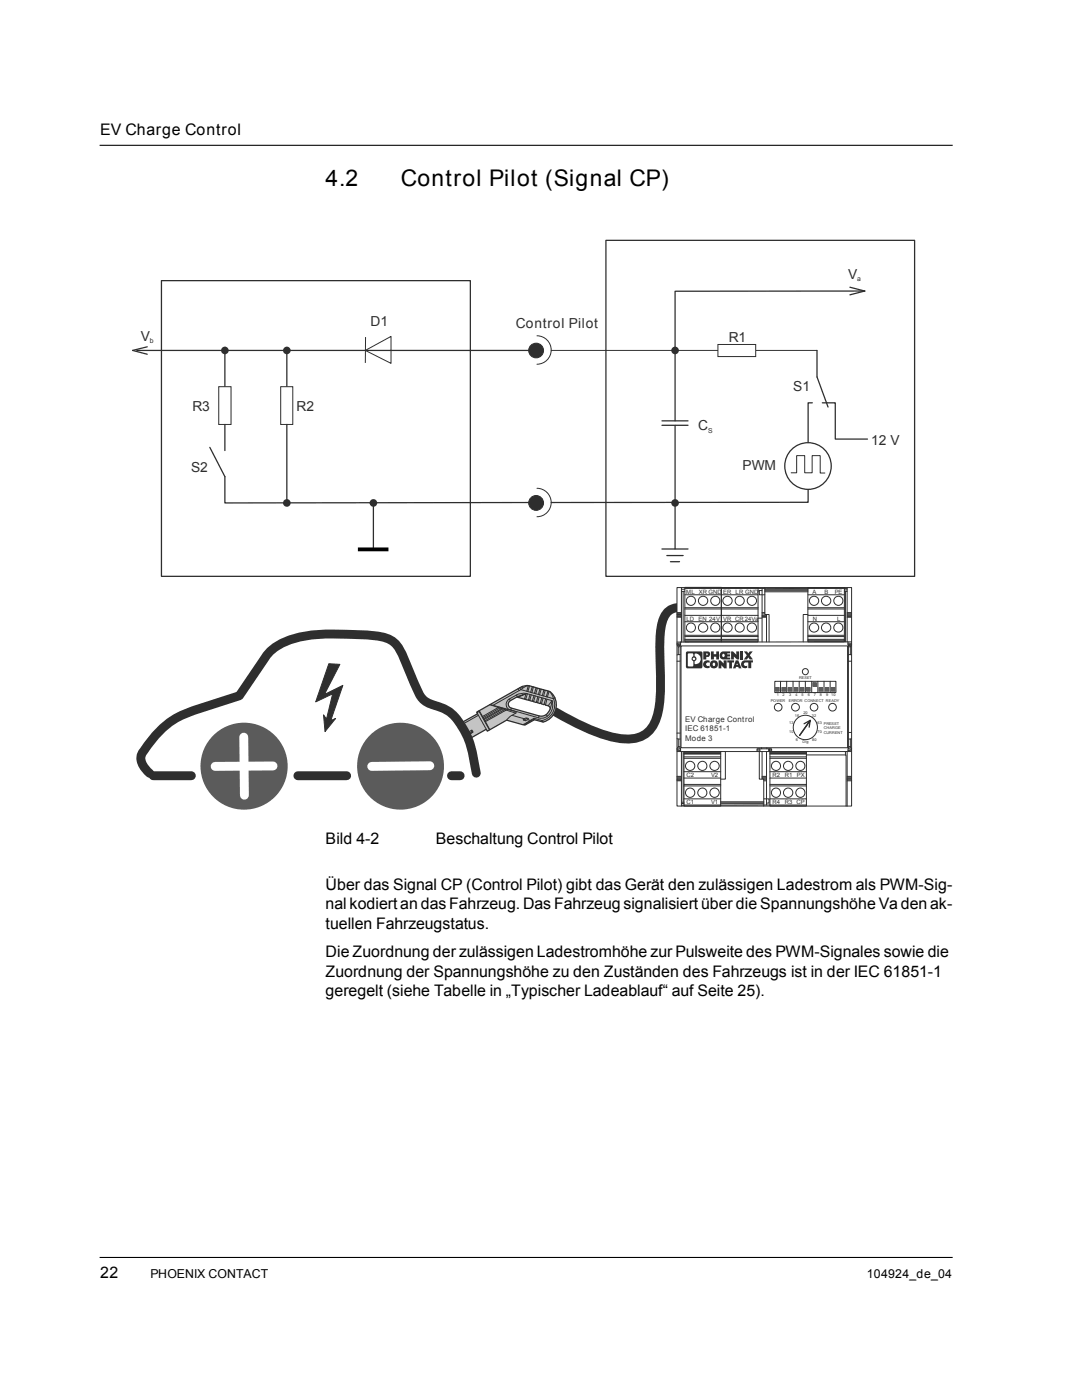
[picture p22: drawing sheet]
<svg xmlns="http://www.w3.org/2000/svg" width="216mm" height="279mm" viewBox="0 0 216 279" stroke-linecap="round" stroke-linejoin="round" font-family="sans-serif">
<defs><g id="words">
<g font-size="4.6">
<text x="65" y="37">4.2</text>
<text x="80" y="37">Control Pilot (Signal CP)</text>
</g>
<g font-size="3.2">
<text x="20" y="27">EV Charge Control</text>
<text x="65" y="168.4">Bild 4-2</text>
<text x="87" y="168.4">Beschaltung Control Pilot</text>
<text x="65" y="177.6">Über das Signal CP (Control Pilot) gibt das Gerät den zulässigen Ladestrom als PWM-Sig-</text>
<text x="65" y="181.5">nal kodiert an das Fahrzeug. Das Fahrzeug signalisiert über die Spannungshöhe Va den ak-</text>
<text x="65" y="185.4">tuellen Fahrzeugstatus.</text>
<text x="65" y="191">Die Zuordnung der zulässigen Ladestromhöhe zur Pulsweite des PWM-Signales sowie die</text>
<text x="65" y="194.9">Zuordnung der Spannungshöhe zu den Zuständen des Fahrzeugs ist in der IEC 61851-1</text>
<text x="65" y="198.8">geregelt (siehe Tabelle in „Typischer Ladeablauf“ auf Seite 25).</text>
<text x="20" y="255.1">22</text>
</g>
<g font-size="2.8" fill="#2b2e34">
<text x="169.2" y="55.6">V</text>
<text x="74" y="65.1">D1</text>
<text x="103" y="65.4">Control Pilot</text>
<text x="28.1" y="68">V</text>
<text x="145.4" y="68.3">R1</text>
<text x="38.4" y="82">R3</text>
<text x="59.2" y="82.1">R2</text>
<text x="158.2" y="78">S1</text>
<text x="139.3" y="85.8">C</text>
<text x="173.8" y="88.9">12 V</text>
<text x="38.1" y="94.1">S2</text>
<text x="148.2" y="93.9">PWM</text>
</g>
<g font-size="2.5">
<text x="30" y="255.1">PHOENIX CONTACT</text>
<text x="173" y="255.1">104924_de_04</text>
</g>
<g font-size="1.6" fill="#2b2e34">
<text x="136.7" y="144.1">EV Charge Control</text>
<text x="136.7" y="147.8">Mode 3</text>
<text x="136.7" y="146">IEC 61851-1</text>
</g>
<g font-size="1.4" fill="#2b2e34">
<text x="171.1" y="56.1">a</text>
<text x="29.9" y="68.5">b</text>
<text x="141.3" y="86.4">S</text>
</g>
<g font-size="1.2" fill="#2b2e34">
<text x="136.9" y="118.5">ML XR GND</text>
<text x="144.3" y="118.5">ER</text>
<text x="146.8" y="118.5">LR GND</text>
<text x="162.1" y="118.5">A</text>
<text x="164.5" y="118.5">B</text>
<text x="166.6" y="118.5">PE</text>
<text x="137" y="124">LD</text>
<text x="139.4" y="124">EN 24V</text>
<text x="144.3" y="124">VR CR 24Va</text>
<text x="162.2" y="124">N</text>
<text x="167" y="124">L</text>
<text x="137" y="155">C2</text>
<text x="141.9" y="155">V2</text>
<text x="154.1" y="155">R2</text>
<text x="156.6" y="155">R1</text>
<text x="159" y="155">PX</text>
<text x="137" y="160.4">C1</text>
<text x="141.9" y="160.4">V1</text>
<text x="154.1" y="160.4">R4</text>
<text x="156.6" y="160.4">R3 CP</text>
</g>
<g font-size=".8" fill="#2b2e34">
<text x="159.5" y="135.4">RESET</text>
<text x="153.8" y="140.1">POWER</text>
<text x="155" y="139">1</text>
<text x="156.2" y="139">2</text>
<text x="157.4" y="140.2">ERROR CONNECT READY</text>
<text x="157.4" y="139">3</text>
<text x="158.6" y="143">16</text>
<text x="158.7" y="139">4</text>
<text x="159.9" y="139">5</text>
<text x="160.3" y="142.5">20</text>
<text x="161.2" y="139">6</text>
<text x="162" y="143">32</text>
<text x="162.4" y="139">7</text>
<text x="163.6" y="139">8</text>
<text x="164.8" y="139">9</text>
<text x="165.9" y="139">10</text>
<text x="157.5" y="144.5">13</text>
<text x="157.5" y="146.3">10</text>
<text x="158.8" y="147.8">6</text>
<text x="160.1" y="148.3">Dig</text>
<text x="162.1" y="147.8">80</text>
<text x="163.2" y="144.5">63 PRESET</text>
<text x="163.2" y="146.3">70</text>
<text x="164.4" y="145.6">CHARGE</text>
<text x="164.4" y="146.5">CURRENT</text>
</g>
</g></defs>
<path d="M20 29h170M20 251h170" fill="none" stroke="#000" stroke-width=".21"/>
<path d="M32.2 56h61.7v59h-61.7zM120.9 48h61.6v67h-61.6zM172.6 58.1h-37.9v11.8" fill="none" stroke="#2b2e34" stroke-width=".25"/>
<path d="M135.1 121.3a3.6 3.6 0 0 0-3.1 3.2 53.7 53.7 0 0 0-.2 11 22.2 22.2 0 0 1-1.2 8.8 5.4 5.4 0 0 1-5 3.2 23.7 23.7 0 0 1-10.9-3.3l-4-2.2" fill="none" stroke="#2b2e34" stroke-width="1.8"/>
<path d="M92.2 144.2l3.1-1.7-.2-.4 8.9-5a2.83 2.83 0 0 1 2.4 0l2.2 .7a2.2 2.2 0 0 1 2.2 1.7 3.5 3.5 0 0 1-2.4 4.6l-1.8-.5-1.8 1.1-3.7-1-3.9 2.2-.2-.4-3.1 1.8zM101.6 140.1l1.5-1 3.2 .8 .7 .3 .2-.1 .6 .3 .1-.1 .6 .3h.3l.8 .4a1.39 1.39 0 0 1-.6 1.6 1.64 1.64 0 0 1-1.4 .3l-5.6-1.6a.81 .81 0 0 1-.4-1.2z" fill-rule="evenodd" fill="#c4c4c6"/>
<path d="M92.2 144.2l3.1-1.7-.2-.4 8.9-5a2.83 2.83 0 0 1 2.4 0l2.2 .7a2.2 2.2 0 0 1 2.2 1.7 3.5 3.5 0 0 1-2.4 4.6l-1.8-.5-1.8 1.1-3.7-1-3.9 2.2-.2-.4-3.1 1.8zM101.6 140.1l1.5-1 3.2 .8 .7 .3 .2-.1 .6 .3 .1-.1 .6 .3h.3l.8 .4a1.39 1.39 0 0 1-.6 1.6 1.64 1.64 0 0 1-1.4 .3l-5.6-1.6a.81 .81 0 0 1-.4-1.2z" fill="none" stroke="#2b2e34" stroke-width=".25"/>
<g fill="none" stroke="#2b2e34" stroke-width=".2">
<path d="M107.1 67a2.84 2.84 0 0 1 2.9 2.9 2.84 2.84 0 0 1-2.9 2.8M107.1 97.5a2.84 2.84 0 0 1 2.9 2.8 2.84 2.84 0 0 1-2.9 2.8M101.4 139.6l.2-.1a5 5 0 0 1 2.5-1.1h.9l5.2 1.4a2.5 2.5 0 0 1-2.8 3.5l-5.7-1.7a1.16 1.16 0 0 1-.3-2zM101.6 139.5l.3 .3M103 138.7l.3 .3M103.1 139.1l1.8-.6-1.5 .7M103.4 137.5l.2 .3M103.7 137.2l.2 .4 6.5 1.8 .3-.1M104.1 137.1l.2 .2M105 138.4l-.4 1.1M105.1 138l.3-1.2-.7 .3-6.3 3.7M105.2 138.4l-.3 1.2"/>
<path d="M105.7 136.9l-.4 1.1M105.7 138.6l-.2 1.1M106 138.6l-.3 1.2M106.2 137l-.3 1.2M106.4 137.1l-.3 1.2M106.6 138.8l-.4 1.2M106.8 138.9l-.3 1.1M107 137.2l-.4 1.2M107.2 137.3l-.3 1.2M107.3 139l-.3 1.2M107.6 139.1l-.3 1.2M107.7 137.5l-.3 1.1"/>
<path d="M108 137.5l-.3 1.2M108.1 139.2l-.3 1.2M108.4 139.3l-.4 1.2M108.5 137.7l-.3 1.2M108.8 137.8l-.3 1.1M108.9 139.4l-.4 1.2M109.1 139.5l-.3 1.2M109.2 139.1l.4-1.1a3.4 3.4 0 0 1-1.4 5.8l-1.6-.5-2.1 1.3M109.3 137.9l-.3 1.2M93.5 146.1l.7-.4 .2 .4-.7 .4zM93.6 146.1l.2 .4M94.1 145.8l.2 .4"/>
<path d="M94.2 146l-.6 .3M94.3 146.1l-.5 .3M95.3 142.5l1.7 3M95.5 142.7l-3.2 1.8M95.5 141.9l2.2 3.8M95.6 141.8l2.1 3.8M95.7 141.9l-.5 .3M97.7 140.6l5.2 1.7M97.8 140.6l5.1 1.5v.2l-1 .6-.8 .8M99.6 141.1l-3.3 1.9M99.9 141.2l-3.5 2M100.3 141.3l-3.8 2.1"/>
<path d="M100.6 141.4l-4 2.2M100.9 141.5l-4.2 2.3M101.3 141.6l-4.4 2.4M102 141.3l-.1 .4M102.2 142.7l2.5 .8M104.4 143.6l.6-.3 .5 .1-.6 .4-.4-.1zM105.2 143.3l-.7 .4M105.3 143.6l.5 .2M106.6 143.3l-.1 .3M106.6 143.6h-.1l-1.9 1.1M107.6 142.9l-.2 .4M108.1 144l.1-.2 .2 .3"/>
<path d="M109 142.6l.2 .3M109.4 140.8l.8-1-.4 1.7"/>
</g>
<path d="M135.1 117.3h34.8v43.6h-34.8z" fill-rule="evenodd" fill="#fff"/>
<g fill="none" stroke="#2b2e34" stroke-width=".2">
<path d="M135.1 117.3h34.8v43.6h-34.8zM136 117.3v10.8M136 118h.7M136 117.6h.7M136.3 118v10.1M136.7 117.2h7.2v10.9h-7.2zM136.7 118.7h14.6M136.7 117.4h15.9M143.9 117.3h7.4v10.8h-7.4zM151.3 117.9h.2M152.1 117.9h-.6v.8h1.1M152.1 117.4v10.7"/>
<path d="M152.6 117.3v5.3h.9v5.5M152.6 118.1h8.6M152.6 117.9h8.6M152.6 117.7h8.6M161.2 117.3h7.3v10.8h-7.3zM161.2 118.7h7.3M168.5 118h.5M168.5 117.7h.5M168.7 118v10.1M169 117.3v10.8M169 117.4l-16.4 .1M135.1 122.8h.9"/>
<path d="M135.1 123.2h.9M135.1 122.3h.9M135.1 123h.9M135.1 122.6h.9M135.1 122.5h.9M135.1 128.7l.2 .4M135.1 128.6l.7 .1M135.1 132h.6M135.7 130.6l-.6 .1M135.7 129.1h-.4v1.5M135.7 128.8l-.5 .1M135.8 128.1v21.9"/>
<path d="M135.8 128.4h-.7M135.9 128.9h33.2v20.3h-33.2zM136.7 121.3h14.6M136.7 121.5h14.6M136.7 124.1h14.6M136.7 122.8h14.6M136.7 127.6h14.6M136.7 127h14.6M136.7 126.8h14.6M136.7 127.9h14.6M136.7 127.7h14.6M151.3 123.4h.8"/>
<path d="M152.1 122.8h.9M152.1 123.2h.9M152.1 122.3h.5M152.1 123h.9M152.1 122.5h.5M153 122.6v5.5M154.6 136h12.2v2.2h-12.2zM161.2 122.6h-.9v5.5M161.2 121.3h7.3M161.2 121.5h7.3M161.2 124.1h7.3M161.2 122.8h7.3"/>
<path d="M161.2 127.6h7.3M161.2 127h7.3M161.2 126.8h7.3M161.2 127.9h7.3M161.2 127.8h7.3M169 122.8h.9M169 123.2h.9M169 122.3h.9M169 122.4h.9M169 123h.9M169 122.6h.9M169.2 128.4h.7"/>
<path d="M169.2 128.1v21.9M169.3 130.6l.6 .1M169.3 129.1h.4v1.5M169.3 132h.6M169.3 128.8l.5 .1M169.9 128.1h-34.8M169.9 128.7l-.2 .4M169.9 128.6l-.7 .1M135.1 147.4l.6 .1M135.1 150h34.8M135.1 154.9h.9M135.1 155.8h.9"/>
<path d="M135.1 155.7h.9M135.1 155.1h.9M135.1 155.3h.9M135.1 155.5h.9M135.1 149.7l.7 .1M135.1 146.3h.6M135.2 149.3h.5M135.3 147.5v1.5h.4M135.3 149l-.2 .4M135.8 149.4l-.7 .2M136 150v10.9M136.3 150v10.1"/>
<path d="M136.5 150h7.3v10.9h-7.3zM136.5 159.4h7.3M136.5 156.8h7.3M136.5 156.5h7.3M136.5 154h7.3M136.5 155.3h7.3M136.5 150.5h7.3M136.5 151h7.3M136.5 151.3h7.3M136.5 150.2h7.3M136.5 150.4h7.3M144.7 150v5.5h-.9"/>
<path d="M151 150v-.6h3v.6M151.2 149.4v.6M151.5 149.4v.6M151.5 150v5.5h.9v5.4M151.6 149.4v.6M152 149.2v.2M152.1 154.9h.9M152.1 155.1h.9M152.1 155.3h.9M152.1 150v5.5M152.4 159.4h1.1v.9h-.5M152.4 155.8h.6"/>
<path d="M152.4 155.6h.6M153 150v10.7M153 149.2v.2M153.4 149.4v.6M153.5 149.4v.6M153.6 150h7.3v10.9h-7.3zM153.6 159.4h7.3M153.6 156.8h7.3M153.6 156.5h7.3M153.6 154h7.3M153.6 155.3h7.3M153.6 150.5h7.3"/>
<path d="M153.6 151h7.3M153.6 151.3h7.3M153.6 150.2h7.3M153.6 150.4h7.3M153.8 149.4v.6M160.9 150.7h7.9v10.2M168.7 150v.7M169 154.9h.9M169 155.8h.9M169 155.1h.9M169 155.3h.9M169 150v10.9"/>
<path d="M169 155.7h.9M169 155.5h.9M169.2 149.4l.7 .2M169.3 149.3h.5M169.3 146.2h.6M169.7 147.5v1.5h-.4M169.7 149l.2 .4M169.9 147.4l-.6 .1M169.9 149.7l-.7 .1M136 160.1h.5M136 160.4h.5M143.8 160.4h8.6"/>
<path d="M143.8 160h8.6M143.8 160.2h8.6M160.9 160.7h-24.9"/>
<circle cx="137.9" cy="119.9" r=".92"/>
<circle cx="140.3" cy="119.9" r=".92"/>
<circle cx="142.7" cy="119.9" r=".92"/>
<circle cx="145.2" cy="119.9" r=".92"/>
<circle cx="147.6" cy="119.9" r=".91"/>
<circle cx="150" cy="119.9" r=".92"/>
<circle cx="162.4" cy="119.9" r=".92"/>
<circle cx="164.8" cy="119.9" r=".92"/>
<circle cx="167.3" cy="119.9" r=".92"/>
<circle cx="137.9" cy="125.2" r=".91"/>
<circle cx="140.3" cy="125.2" r=".92"/>
<circle cx="142.7" cy="125.2" r=".91"/>
<circle cx="145.2" cy="125.2" r=".92"/>
<circle cx="147.6" cy="125.2" r=".91"/>
<circle cx="150" cy="125.2" r=".92"/>
<circle cx="160.7" cy="134" r=".6"/>
<circle cx="162.4" cy="125.2" r=".92"/>
<circle cx="164.8" cy="125.2" r=".92"/>
<circle cx="167.3" cy="125.2" r=".91"/>
<circle cx="137.7" cy="158.2" r=".93"/>
<circle cx="137.7" cy="152.9" r=".92"/>
<circle cx="140.1" cy="158.2" r=".91"/>
<circle cx="140.1" cy="152.9" r=".91"/>
<circle cx="142.6" cy="158.2" r=".93"/>
<circle cx="142.6" cy="152.9" r=".92"/>
<circle cx="154.8" cy="158.2" r=".91"/>
<circle cx="154.8" cy="152.9" r=".91"/>
<circle cx="155.3" cy="141.1" r=".76"/>
<circle cx="157.3" cy="158.2" r=".93"/>
<circle cx="157.3" cy="152.9" r=".92"/>
<circle cx="158.7" cy="141.1" r=".78"/>
<circle cx="159.7" cy="158.2" r=".91"/>
<circle cx="159.7" cy="152.9" r=".91"/>
<circle cx="160.7" cy="145.2" r="2.42"/>
<circle cx="162.4" cy="141.1" r=".76"/>
<circle cx="166.1" cy="141.1" r=".76"/>
</g>
<g fill="#2b2e34">
<path d="M137.3 130.5v2.5h1v-.5a.69 .69 0 0 0-.3-.9l.1-.5 .2-.1a.44 .44 0 0 0-.1-.5 .44 .44 0 0 0-.5-.1zM138.2 131.5a.25 .25 0 0 1 .5 0 .25 .25 0 0 1-.5 0zM138.6 130.5v.4a.59 .59 0 0 1 .4 .6 .59 .59 0 0 1-.4 .5v.4a.72 .72 0 0 0 1.1-.3 1.04 1.04 0 0 0 0-1.2 1.04 1.04 0 0 0-1.1-.4zM137 130.1l-.1 .2v2.8l.1 .2h3l.2-.2-.1-2.9-.2-.2z" fill-rule="evenodd"/>
<path d="M140.9 130.4h.3v.3l-.3 .1zM140.3 130h.9a.57 .57 0 0 1 .5 .7 .57 .57 0 0 1-.8 .4v.5h-.6z" fill-rule="evenodd"/>
<path d="M141.9 130h.5v.6h.5v-.6h.6v1.6h-.6v-.5h-.4v.5h-.6z" fill-rule="evenodd"/>
<path d="M143.9 130.1l1.8-.1v.4h-.6v.2h.6v.4h-.6v.2h.6v.4h-1.4a.83 .83 0 0 1-.7-.6 .83 .83 0 0 1 .3-.9zM144.1 130.8a.3 .3 0 0 1 .6 0 .3 .3 0 0 1-.6 0z" fill-rule="evenodd"/>
<path d="M145.9 130h.4l.6 .7v-.7h.6v1.6h-.4l-.7-.6v.6h-.5z" fill-rule="evenodd"/>
<path d="M148.5 130h.6l.2 .4 .3-.4h.6l-.6 .8 .6 .8h-.6l-.3-.4-.2 .4h-.7l.6-.8z" fill-rule="evenodd"/>
<path d="M145.1 131.8h1.4v.4h-.5v1.2h-.5v-1.2h-.4z" fill-rule="evenodd"/>
<path d="M143.4 131.8h.4l.6 .6v-.6h.6v1.6h-.5l-.6-.6v.6h-.5z" fill-rule="evenodd"/>
<path d="M142.1 132.6a.35 .35 0 0 0 .7 0 .35 .35 0 0 0-.7 0zM141.6 132.6a.85 .85 0 0 0 1.7 0 .85 .85 0 0 0-1.7 0z" fill-rule="evenodd"/>
<path d="M146.8 131.8h.5l.7 1.6h-.6l-.1-.3h-.4l-.1 .3h-.5zM147.1 132.4l-.2 .3h.3z" fill-rule="evenodd"/>
<path d="M148.1 132l.6-.2h1.5v.4h-.3v1.2h-.6v-1.2h-.2a.41 .41 0 0 0-.6 .1 .41 .41 0 0 0 .3 .6l.3-.1v.5a.82 .82 0 0 1-1.1-.2 .82 .82 0 0 1 .1-1.1z" fill-rule="evenodd"/>
<path d="M140.5 132l.9-.2 .2 .1v.4a.39 .39 0 0 0-.6 .1 .39 .39 0 0 0 .3 .5l.3-.1v.5a.84 .84 0 0 1-1.1-.2 .84 .84 0 0 1 0-1.1z" fill-rule="evenodd"/>
</g>
<path d="M147.7 130h.6v1.6h-.6z" fill="#2b2e34"/>
<path d="M160.4 144.4l1.3-.6-2.1 3 2.1-3-.2 1.3" fill="none" stroke="#2b2e34" stroke-width=".25"/>
<path d="M155.7 136v2.2M157 136v2.2M158.2 136v2.2M159.5 136v2.2M160.7 136v2.2M162 136v2.2M163.2 136v2.2M164.4 136v2.2M165.7 136v2.2" fill="none" stroke="#2b2e34" stroke-width=".2"/>
<path d="M156 137.2h.8v.8h-.8z" fill-rule="evenodd" fill="#595b60"/>
<path d="M156 137.2h.8v.8h-.8z" fill="none" stroke="#595b60" stroke-width=".2"/>
<path d="M154.8 137.2h.7v.8h-.7z" fill-rule="evenodd" fill="#595b60"/>
<path d="M154.8 137.2h.7v.8h-.7z" fill="none" stroke="#595b60" stroke-width=".2"/>
<path d="M158.5 137.2h.7v.8h-.7z" fill-rule="evenodd" fill="#595b60"/>
<path d="M158.5 137.2h.7v.8h-.7z" fill="none" stroke="#595b60" stroke-width=".2"/>
<path d="M157.2 137.2h.8v.8h-.8z" fill-rule="evenodd" fill="#595b60"/>
<path d="M157.2 137.2h.8v.8h-.8z" fill="none" stroke="#595b60" stroke-width=".2"/>
<path d="M161 137.2h.7v.8h-.7z" fill-rule="evenodd" fill="#595b60"/>
<path d="M161 137.2h.7v.8h-.7z" fill="none" stroke="#595b60" stroke-width=".2"/>
<path d="M159.7 137.2h.7v.8h-.7z" fill-rule="evenodd" fill="#595b60"/>
<path d="M159.7 137.2h.7v.8h-.7z" fill="none" stroke="#595b60" stroke-width=".2"/>
<path d="M163.4 137.2h.8v.8h-.8z" fill-rule="evenodd" fill="#595b60"/>
<path d="M163.4 137.2h.8v.8h-.8z" fill="none" stroke="#595b60" stroke-width=".2"/>
<path d="M162.2 136.2h.7v.8h-.7z" fill-rule="evenodd" fill="#595b60"/>
<path d="M162.2 136.2h.7v.8h-.7z" fill="none" stroke="#595b60" stroke-width=".2"/>
<path d="M165.9 137.2h.7v.8h-.7z" fill-rule="evenodd" fill="#595b60"/>
<path d="M165.9 137.2h.7v.8h-.7z" fill="none" stroke="#595b60" stroke-width=".2"/>
<path d="M164.7 137.2h.7v.8h-.7z" fill-rule="evenodd" fill="#595b60"/>
<path d="M164.7 137.2h.7v.8h-.7z" fill="none" stroke="#595b60" stroke-width=".2"/>
<circle cx="107" cy="70" r="1.47" fill="#2b2e34"/>
<circle cx="107" cy="70" r="1.47" fill="none" stroke="#2b2e34" stroke-width=".2"/>
<circle cx="107" cy="100.4" r="1.48" fill="#2b2e34"/>
<g fill="none" stroke="#2b2e34" stroke-width=".2">
<path d="M110 69.9h33.3M150.9 69.9h12.1"/>
<circle cx="107" cy="100.4" r="1.48"/>
</g>
<path d="M44.9 69.9v7.2M57.2 69.9v7.2" fill="none" stroke="#2b2e34" stroke-width=".25"/>
<path d="M143.3 68.7h7.5v2.5h-7.5z" fill="#fff"/>
<path d="M143.3 68.7h7.5v2.5h-7.5z" fill="none" stroke="#2b2e34" stroke-width=".2"/>
<path d="M43.6 77.2h2.5v7.5h-2.5z" fill="#fff"/>
<path d="M43.6 77.2h2.5v7.5h-2.5z" fill="none" stroke="#2b2e34" stroke-width=".2"/>
<path d="M56 77.2h2.4v7.5h-2.4z" fill="#fff"/>
<path d="M56 77.2h2.4v7.5h-2.4z" fill="none" stroke="#2b2e34" stroke-width=".2"/>
<path d="M134.7 69.9v14.1M163 69.9v5.3l2.2 6M41.9 89.3l3 5.8v5.3l62-.1M44.9 84.7v5.2M57.2 84.7v15.7M132.1 84h5.2M132.1 84.9h5.2M134.7 84.9v15.5M162.1 80.4h-.9v19.8l-51.2 .1M164.1 80.4h2.6v7.2h6.4M74.5 100.4v9.2" fill="none" stroke="#2b2e34" stroke-width=".25"/>
<path d="M71.8 109.6h5.3" fill="none" stroke="#000" stroke-width=".76"/>
<path d="M72.9 69.9l5.1-2.8v5.4z" fill="#fff"/>
<path d="M72.9 69.9l5.1-2.8v5.4zM72.9 67.3v5.1" fill="none" stroke="#2b2e34" stroke-width=".2"/>
<path d="M27.3 69.9h78.2" fill="none" stroke="#2b2e34" stroke-width=".25"/>
<circle cx="161.2" cy="93" r="4.6" fill="#fff"/>
<circle cx="161.2" cy="93" r="4.6" fill="none" stroke="#2b2e34" stroke-width=".25"/>
<path d="M157.9 94.4h1.1v-3.5h1.6v3.5h1.5v-3.5h1.6v3.5h.9" fill="none" stroke="#2b2e34" stroke-width=".2"/>
<g fill="#2b2e34">
<circle cx="44.9" cy="69.9" r=".76"/>
<circle cx="57.2" cy="69.9" r=".76"/>
<circle cx="57.2" cy="100.4" r=".76"/>
<circle cx="74.5" cy="100.4" r=".76"/>
<circle cx="134.7" cy="100.4" r=".76"/>
<circle cx="134.7" cy="69.9" r=".76"/>
</g>
<path d="M169.6 57.3l3 .8-3 .7M29.4 69.2l-2.9 .7 2.9 .8M132.1 109.6h5.2M133.1 110.9h3.2M133.8 112.1h1.8M134.7 100.4v9.2" fill="none" stroke="#2b2e34" stroke-width=".25"/>
<path d="M30.6 154.8h7.6M95 154.3a26.9 26.9 0 0 0-2.4-8.5 8.4 8.4 0 0 0-5.2-4.8l-.8-.3a4.5 4.5 0 0 1-3-2.3l-2.7-6.4a9.3 9.3 0 0 0-2.6-4 8 8 0 0 0-3.9-1.2l-5.5-.2a28 28 0 0 0-11.9 1.4 8.4 8.4 0 0 0-4.1 3.2l-5.1 7.7-9.1 2.9a16.6 16.6 0 0 0-9 6.6l-1 1.5a2.59 2.59 0 0 0 .3 3.5l.9 .9" fill="none" stroke="#2b2e34" stroke-width="1.8"/>
<g fill="#595b60">
<circle cx="48.7" cy="152.9" r="8.7"/>
<circle cx="79.9" cy="152.9" r="8.7"/>
</g>
<path d="M48.6 147.1l.2 11.6M54.5 152.9l-11.6 .1M85.8 152.8l-11.6 .2" fill="none" stroke="#fff" stroke-width="1.8"/>
<path d="M59.4 154.8h9.8M90.1 154.8h1.7" fill="none" stroke="#2b2e34" stroke-width="1.8"/>
<path d="M65.6 132.5l2.2 .1-3.1 6 3.7-1.8-2.4 7 1-.4-2.1 2.6-.3-3.3 .6 .8 1.2-5-3.4 1.6z" fill-rule="evenodd" fill="#2b2e34"/>
<path d="M65.6 132.5l2.2 .1-3.1 6 3.7-1.8-2.4 7 1-.4-2.1 2.6-.3-3.3 .6 .8 1.2-5-3.4 1.6z" fill="none" stroke="#2b2e34" stroke-width=".2"/>
<use href="#words"/>
</svg>
